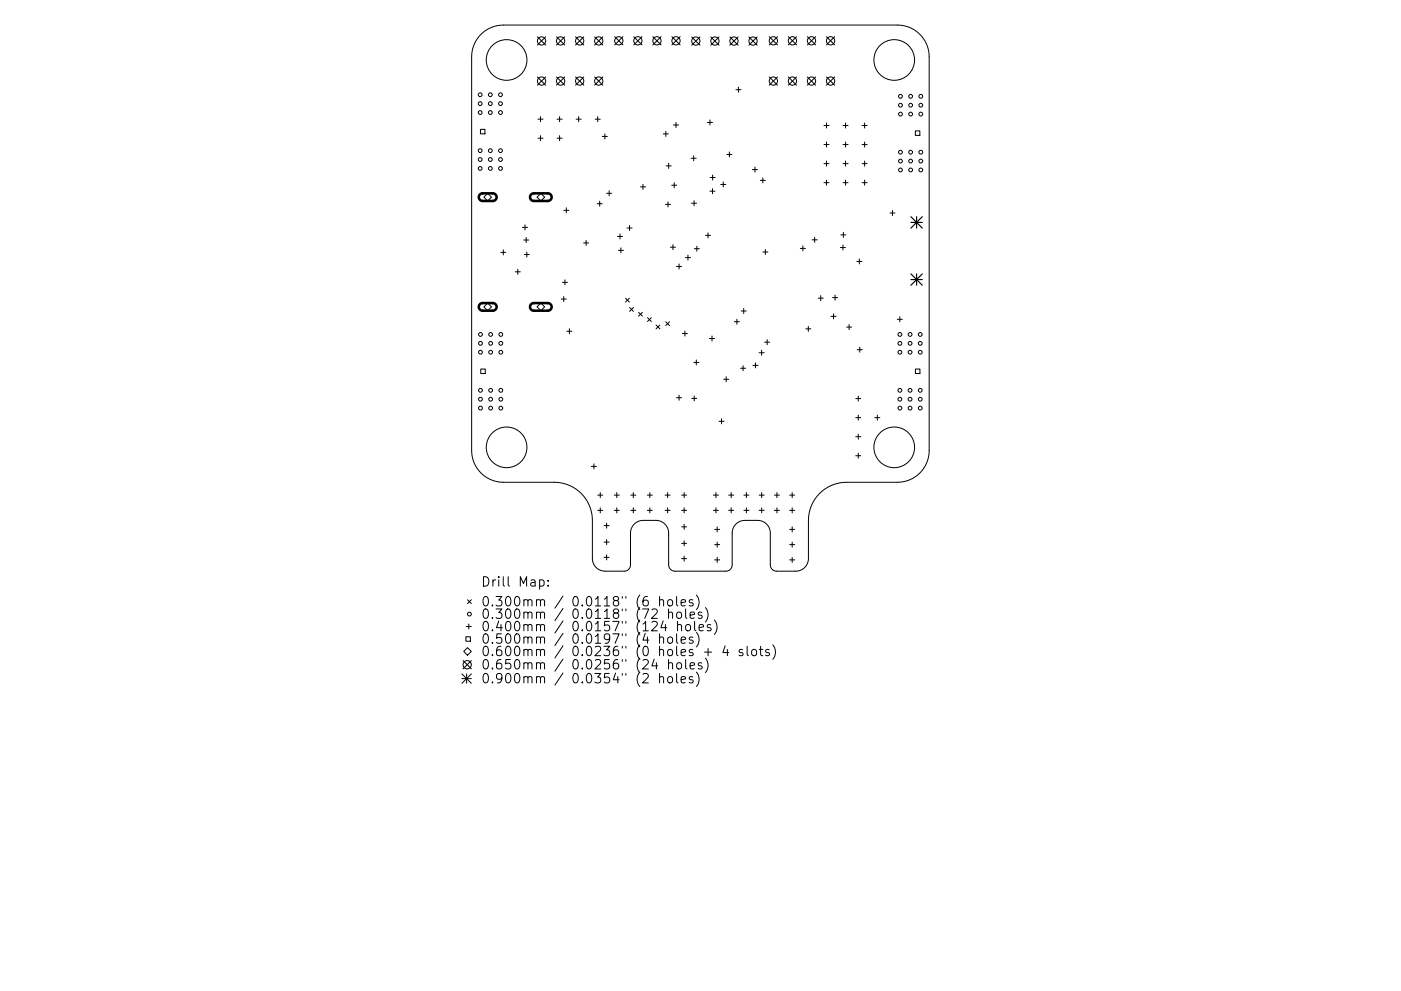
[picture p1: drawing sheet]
<svg xmlns="http://www.w3.org/2000/svg" width="297mm" height="210mm" viewBox="0 0 297 210" stroke-linecap="round" stroke-linejoin="round" font-family="sans-serif">
<defs><g id="words">
<g font-size="2.8">
<text x="101.9" y="125.1">Drill</text>
<text x="109.9" y="125.1">Map:</text>
<text x="101.9" y="129.3">0.300mm</text>
<text x="101.9" y="131.9">0.300mm</text>
<text x="121.4" y="129.3">0.0118&quot;</text>
<text x="121.4" y="131.9">0.0118&quot;</text>
<text x="135.1" y="129.3">(6</text>
<text x="135.1" y="131.9">(72</text>
<text x="140.1" y="129.3">holes)</text>
<text x="142" y="131.9">holes)</text>
<text x="101.9" y="134.5">0.400mm</text>
<text x="101.9" y="137.2">0.500mm</text>
<text x="121.4" y="134.5">0.0157&quot;</text>
<text x="121.4" y="137.2">0.0197&quot;</text>
<text x="135.1" y="134.5">(124</text>
<text x="135.1" y="137.2">(4</text>
<text x="140.1" y="137.2">holes)</text>
<text x="143.9" y="134.5">holes)</text>
<text x="101.9" y="139.8">0.600mm</text>
<text x="101.9" y="142.6">0.650mm</text>
<text x="121.4" y="139.8">0.0236&quot;</text>
<text x="121.4" y="142.6">0.0256&quot;</text>
<text x="135.1" y="139.8">(0</text>
<text x="135.1" y="142.6">(24</text>
<text x="140.1" y="139.8">holes</text>
<text x="142" y="142.6">holes)</text>
<text x="149.8" y="139.8">+</text>
<text x="154" y="139.8">4</text>
<text x="157.6" y="139.8">slots)</text>
<text x="101.9" y="145.6">0.900mm</text>
<text x="121.4" y="145.6">0.0354&quot;</text>
<text x="135.1" y="145.6">(2</text>
<text x="140.1" y="145.6">holes)</text>
</g>
</g></defs>
<g fill="none" stroke="#000" stroke-width=".21">
<path d="M102 7.3a6.7 6.7 0 0 1 4.7-2h83.6a6.7 6.7 0 0 1 6.7 6.8v83.5a6.7 6.7 0 0 1-6.7 6.7h-10.8a8.1 8.1 0 0 0-8.1 8.1v8.1a2.69 2.69 0 0 1-2.7 2.7h-4a1.35 1.35 0 0 1-1.4-1.4v-6.7a2.7 2.7 0 0 0-2.7-2.7h-2.7a2.69 2.69 0 0 0-2.7 2.7v6.7a1.35 1.35 0 0 1-1.3 1.4h-10.8a1.35 1.35 0 0 1-1.3-1.4v-6.7a2.69 2.69 0 0 0-2.7-2.7h-2.7a2.7 2.7 0 0 0-2.7 2.7v6.7a1.35 1.35 0 0 1-1.4 1.4h-4a2.69 2.69 0 0 1-2.7-2.7v-8.1a8.1 8.1 0 0 0-8.1-8.1h-10.8a6.7 6.7 0 0 1-6.7-6.7v-83.5a6.7 6.7 0 0 1 2-4.8zM113.9 7.8l1.8 1.8M113.9 16.3l1.8 1.8M115.7 7.8l-1.8 1.8M115.7 16.3l-1.8 1.8M118 7.8l1.7 1.8M118 16.3l1.7 1.8M119.7 7.8l-1.7 1.8M119.7 16.3l-1.7 1.8M122 7.8l1.8 1.8M122 16.3l1.8 1.8M123.8 7.8l-1.8 1.8"/>
<path d="M123.8 16.3l-1.8 1.8M126.1 7.8l1.7 1.8M126.1 16.3l1.7 1.8M127.8 7.8l-1.7 1.8M127.8 16.3l-1.7 1.8M130.3 7.8l1.8 1.7M132.1 7.8l-1.8 1.7M134.4 7.8l1.7 1.7M136.1 7.8l-1.7 1.7M138.4 7.8l1.8 1.7M140.2 7.8l-1.8 1.7M142.5 7.8l1.7 1.7"/>
<path d="M144.2 7.8l-1.7 1.7M146.7 7.8l1.7 1.8M148.4 7.8l-1.7 1.8M150.7 7.8l1.7 1.8M152.4 7.8l-1.7 1.8M154.7 7.8l1.8 1.8M156 19h1.1M156.5 7.8l-1.8 1.8M156.6 18.5v1.1M158.8 7.8l1.7 1.8M160.5 7.8l-1.7 1.8M163.1 7.8l1.7 1.7"/>
<path d="M163.1 16.3l1.7 1.8M164.8 7.8l-1.7 1.7M164.8 16.3l-1.7 1.8M167.1 7.8l1.8 1.7M167.1 16.3l1.8 1.8M168.9 7.8l-1.8 1.7M168.9 16.3l-1.8 1.8M171.2 7.8l1.7 1.7M171.2 16.3l1.7 1.8M172.9 7.8l-1.7 1.7M172.9 16.3l-1.7 1.8M175.2 7.8l1.8 1.7"/>
<path d="M175.2 16.3l1.8 1.8M177 7.8l-1.8 1.7M177 16.3l-1.8 1.8M101.9 27.4h.9v1h-.9zM114.1 25.3h1M114.1 29.3h1M114.6 24.7v1.1M114.6 28.8v1.1M118.1 25.3h1.1M118.1 29.3h1.1M118.6 24.7v1.1M118.6 28.8v1.1"/>
<path d="M122.1 25.3h1.1M122.7 24.7v1.1M126.2 25.3h1.1M126.7 24.7v1.1M127.7 28.9h1.1M128.2 28.4v1.1M135.8 39.6h1.1M136.3 39.1v1.1M140.6 28.4h1.1M141.2 27.9v1M141.2 35.2h1.1M141.8 34.7v1"/>
<path d="M142.4 39.3h1.1M142.8 26.5h1.1M143 38.8v1M143.3 26v1.1M146.5 33.6h1.1M147.1 33v1.1M150 26h1.1M150.5 25.4v1.1M150.6 37.7h1M151.1 37.1v1.1M152.8 39.1h1.1M153.3 38.6v1.1"/>
<path d="M154.1 32.8h1.1M154.6 32.2v1.1M159.5 36h1.1M160.1 35.4v1.1M161.2 38.3h1.1M161.7 37.7v1.1M174.7 26.6h1.1M174.7 30.7h1.1M174.7 34.7h1.1M174.7 38.8h1.1M175.2 26.1v1.1M175.2 30.1v1.1"/>
<path d="M175.2 34.2v1.1M175.2 38.2v1.1M178.7 26.6h1.1M178.7 30.7h1.1M178.7 34.7h1.1M178.7 38.8h1.1M179.3 26.1v1.1M179.3 30.1v1.1M179.3 34.2v1.1M179.3 38.2v1.1M182.8 26.6h1.1M182.8 30.7h1.1"/>
<path d="M182.8 34.7h1.1M182.8 38.8h1.1M183.3 26.1v1.1M183.3 30.1v1.1M183.3 34.2v1.1M183.3 38.2v1.1M194.1 27.8h.9v.9h-.9zM103.4 41l.8 .8-.8 .8-.8-.8zM106.2 53.5h1M106.7 53v1.1M109.2 57.7h1.1M109.8 57.1v1.1"/>
<path d="M110.8 48.2h1M111 50.9h1.1M111.2 54h1M111.3 47.7v1.1M111.6 50.4v1.1M111.7 53.5v1M114.7 41l.8 .8-.8 .8-.8-.8zM119.2 59.9h1.1M119.5 44.6h1.1M119.8 59.4v1M120.1 44.1v1.1M123.7 51.5h1.1"/>
<path d="M124.3 51v1.1M126.6 43.2h1.1M127.1 42.7v1.1M128.6 41h1.1M129.2 40.5v1.1M130.9 50.2h1.1M131.1 53.1h1.1M131.5 49.6v1.1M131.6 52.6v1.1M132.9 48.4h1.1M133.5 47.8v1.1M141.1 43.4h1.1"/>
<path d="M141.6 42.8v1.1M142.1 52.4h1.1M142.7 51.9v1.1M143.4 56.5h1.1M144 56v1.1M145.3 54.7h1.1M145.9 54.1v1.1M146.6 43.1h1.1M147.2 42.6v1.1M147.2 52.8h1.1M147.7 52.2v1.1M149.6 49.9h1.1"/>
<path d="M150.1 49.4v1.1M150.5 40.6h1.1M151.1 40v1.1M161.7 53.5h1.1M162.3 52.9v1.1M169.7 52.7h1.1M170.2 52.2v1M172.2 50.9h1.1M172.7 50.3v1.1M178.2 52.5h1.1M178.3 49.8h1.1M178.7 52v1.1"/>
<path d="M178.8 49.3v1.1M181.7 55.5h1M182.2 54.9v1.1M188.7 45.2h1.1M189.2 44.7v1M101.9 78.3h1v.9h-1zM103.4 64.3l.8 .8-.8 .8-.8-.8zM114.7 64.3l.8 .8-.8 .8-.8-.8zM119 63.5h1.1M119.5 62.9v1.1M120.2 70.3h1.1M120.7 69.7v1.1"/>
<path d="M132.6 63.3l.8 .8M133.4 63.3l-.8 .8M133.5 65.3l.8 .8M134.3 65.3l-.8 .8M135.4 66.3l.8 .8M136.2 66.3l-.8 .8M137.3 67.4l.8 .8M138.1 67.4l-.8 .8M139.1 69l.8 .8M139.9 69l-.8 .8M141.1 68.3l.9 .8M142 68.3l-.9 .8"/>
<path d="M144.7 70.8h1.1M145.2 70.2v1.1M147.1 76.9h1.1M147.6 76.4v1M150.4 71.8h1.1M151 71.3v1.1M154 79.9v1.1M155.7 68.3h1.1M156.2 67.7v1.1M157 78.1h1.1M157.1 66h1.1M157.5 77.6v1.1"/>
<path d="M157.7 65.4v1.1M159.6 77.5h1.1M160.2 77v1.1M160.9 74.8h1.1M161.5 74.3v1.1M162.1 72.6h1.1M162.6 72.1v1M170.8 69.8h1.1M171.4 69.2v1.1M173.5 63.3h1.1M174 62.7v1.1M176.2 67.1h1.1"/>
<path d="M176.5 63.1h1.1M176.7 66.6v1.1M177.1 62.6v1.1M179.5 69.4h1.1M180 68.9v1M181.8 74.2h1M182.3 73.7v1M190.2 67.8h1.1M190.8 67.2v1.1M194.1 78.3h.9v.9h-.9zM125.4 99h1.1M125.9 98.4v1.1"/>
<path d="M143.4 84.4h1.1M144 83.8v1.1M146.7 84.5h1M147.2 84v1.1M152.4 89.4h1.1M153 88.8v1.1M153.4 80.5h1.1M181.4 84.6h1.1M181.4 88.6h1.1M181.4 92.6h1.1M181.4 96.7h1.1M182 84v1.1"/>
<path d="M182 88.1v1M182 92.1v1.1M182 96.2v1M185.5 88.6h1M186 88.1v1M126.7 105h1.1M126.7 108.3h1.1M127.3 104.5v1.1M127.3 107.7v1.1M128.1 111.5h1.1M128.1 115h1.1M128.1 118.2h1.1"/>
<path d="M128.6 111v1.1M128.6 114.5v1.1M128.6 117.7v1.1M130.2 105h1.1M130.2 108.3h1.1M130.8 104.5v1.1M130.8 107.7v1.1M133.7 105h1.1M133.7 108.3h1.1M134.3 104.5v1.1M134.3 107.7v1.1M137.2 105h1.1"/>
<path d="M137.2 108.3h1.1M137.8 104.5v1.1M137.8 107.7v1.1M141 105h1.1M141 108.3h1.1M141.5 104.5v1.1M141.5 107.7v1.1M144.5 105h1.1M144.5 108.3h1.1M144.5 111.8h1.1M144.5 115.3h1.1M144.5 118.5h1.1"/>
<path d="M145.1 104.5v1.1M145.1 107.7v1.1M145.1 111.2v1.1M145.1 114.7v1.1M145.1 118v1.1M151.2 105h1.1M151.2 108.3h1.1M151.5 112.3h1.1M151.5 115.6h1.1M151.5 118.8h1.1M151.8 104.5v1.1M151.8 107.7v1.1"/>
<path d="M152.1 111.8v1.1M152.1 115v1.1M152.1 118.2v1.1M154.5 105h1.1M154.5 108.3h1.1M155 104.5v1.1M155 107.7v1.1M157.7 105h1.1M157.7 108.3h1.1M158.3 104.5v1.1M158.3 107.7v1.1M161 105h1"/>
<path d="M161 108.3h1M161.5 104.5v1.1M161.5 107.7v1.1M164.2 105h1.1M164.2 108.3h1.1M164.7 104.5v1.1M164.7 107.7v1.1M167.4 105h1.1M167.4 108.3h1.1M167.4 112.3h1.1M167.4 115.6h1.1M167.4 118.8h1.1"/>
<path d="M168 104.5v1.1M168 107.7v1.1M168 111.8v1.1M168 115v1.1M168 118.2v1.1M98.8 135.1h.9v.9h-.9zM98.9 132.9h1M99.1 137.4l.8 .8-.8 .8-.8-.8zM99.1 127.2l.8 .9M99.4 132.4v1.1M99.9 127.2l-.8 .9M107.7 122.4v1.7l.3 .3"/>
<path d="M113.7 127.4l.3-.2 .5 .1 .1 1.3M113.7 130.1a.5 .5 0 0 1 .9 0v1.1M113.7 132.7a.5 .5 0 0 1 .9 .1v1M113.7 135.3a.5 .5 0 0 1 .9 .1v1.1M113.7 138a.5 .5 0 0 1 .9 .1v1M114.6 127.5l.3-.3 .5 .1 .1 1.3M114.6 130.1l.3-.2 .5 .1 .1 1.2M114.6 132.8l.3-.3 .5 .1 .1 1.2M114.6 135.4l.3-.3 .5 .1 .1 1.3M114.6 138.1l.3-.3 .5 .1 .1 1.2M119.4 126.5l-1.8 2.5M119.4 129.1l-1.8 2.6"/>
<path d="M119.4 131.7l-1.8 2.6M119.4 134.4l-1.8 2.6M119.4 137l-1.8 2.6M119.4 139.8l-1.8 2.6M131.9 126.6v.3M131.9 129.2v.4M131.9 131.8v.4M131.9 134.5v.4M131.9 137.1v.4M131.9 139.9v.4M132.7 126.6v.3M132.7 129.2v.4"/>
<path d="M132.7 131.8v.4M132.7 134.5v.4M132.7 137.1v.4M132.7 139.9v.4M157.5 137.9l-.5-.1-.3 .3 .1 .3 .7 .1v.5h-.8M97.9 143l2 2M97.9 144h2M98.2 140.2l1.7 1.7M98.9 143v2M99.9 140.2l-1.7 1.7M99.9 143l-2 2M113.7 140.8a.5 .5 0 0 1 .9 .1v1"/>
<path d="M113.7 143.7a.5 .5 0 0 1 .9 .1v1.1M114.6 140.9l.3-.3 .5 .1 .1 1.2M114.6 143.8l.3-.2h.5l.1 1.3M119.4 142.8l-1.8 2.6M131.9 142.9v.4M132.7 142.9v.4"/>
<circle cx="107.4" cy="12.7" r="4.3"/>
<circle cx="114.8" cy="17.2" r=".88"/>
<circle cx="114.8" cy="8.7" r=".88"/>
<circle cx="118.9" cy="17.2" r=".88"/>
<circle cx="118.9" cy="8.7" r=".88"/>
<circle cx="122.9" cy="17.2" r=".88"/>
<circle cx="122.9" cy="8.7" r=".88"/>
<circle cx="126.9" cy="17.2" r=".88"/>
<circle cx="126.9" cy="8.7" r=".88"/>
<circle cx="131.2" cy="8.7" r=".88"/>
<circle cx="135.2" cy="8.7" r=".88"/>
<circle cx="139.3" cy="8.7" r=".88"/>
<circle cx="143.3" cy="8.7" r=".88"/>
<circle cx="147.5" cy="8.7" r=".88"/>
<circle cx="151.6" cy="8.7" r=".88"/>
<circle cx="155.6" cy="8.7" r=".88"/>
<circle cx="159.7" cy="8.7" r=".88"/>
<circle cx="164" cy="8.7" r=".88"/>
<circle cx="164" cy="17.2" r=".88"/>
<circle cx="168" cy="8.7" r=".88"/>
<circle cx="168" cy="17.2" r=".88"/>
<circle cx="172.1" cy="8.7" r=".88"/>
<circle cx="172.1" cy="17.2" r=".88"/>
<circle cx="176.1" cy="17.2" r=".88"/>
<circle cx="176.1" cy="8.7" r=".88"/>
<circle cx="189.6" cy="12.7" r="4.3"/>
<circle cx="101.8" cy="32" r=".4"/>
<circle cx="101.8" cy="23.9" r=".4"/>
<circle cx="101.8" cy="20.1" r=".4"/>
<circle cx="101.8" cy="33.8" r=".4"/>
<circle cx="101.8" cy="22" r=".4"/>
<circle cx="101.8" cy="35.7" r=".4"/>
<circle cx="104" cy="32" r=".4"/>
<circle cx="104" cy="23.9" r=".4"/>
<circle cx="104" cy="33.8" r=".4"/>
<circle cx="104" cy="20.1" r=".4"/>
<circle cx="104" cy="35.7" r=".4"/>
<circle cx="104" cy="22" r=".4"/>
<circle cx="106.1" cy="23.9" r=".4"/>
<circle cx="106.1" cy="32" r=".4"/>
<circle cx="106.1" cy="20.1" r=".4"/>
<circle cx="106.1" cy="33.8" r=".4"/>
<circle cx="106.1" cy="22" r=".4"/>
<circle cx="106.1" cy="35.7" r=".4"/>
<circle cx="190.9" cy="24.2" r=".4"/>
<circle cx="190.9" cy="22.3" r=".4"/>
<circle cx="190.9" cy="36.1" r=".4"/>
<circle cx="190.9" cy="32.3" r=".4"/>
<circle cx="190.9" cy="34.2" r=".4"/>
<circle cx="190.9" cy="20.4" r=".4"/>
<circle cx="193.1" cy="22.3" r=".4"/>
<circle cx="193.1" cy="24.2" r=".4"/>
<circle cx="193.1" cy="36.1" r=".4"/>
<circle cx="193.1" cy="32.3" r=".4"/>
<circle cx="193.1" cy="34.2" r=".4"/>
<circle cx="193.1" cy="20.4" r=".4"/>
<circle cx="195.2" cy="24.2" r=".4"/>
<circle cx="195.2" cy="36.1" r=".4"/>
<circle cx="195.2" cy="22.3" r=".4"/>
<circle cx="195.2" cy="32.3" r=".4"/>
<circle cx="195.2" cy="20.4" r=".4"/>
<circle cx="195.2" cy="34.2" r=".4"/>
<circle cx="101.9" cy="72.8" r=".4"/>
<circle cx="101.9" cy="71" r=".4"/>
<circle cx="101.9" cy="74.7" r=".4"/>
<circle cx="104" cy="72.8" r=".4"/>
<circle cx="104" cy="71" r=".4"/>
<circle cx="104" cy="74.7" r=".4"/>
<circle cx="106.2" cy="72.8" r=".4"/>
<circle cx="106.2" cy="74.7" r=".4"/>
<circle cx="106.2" cy="71" r=".4"/>
<circle cx="190.8" cy="72.8" r=".4"/>
<circle cx="190.8" cy="71" r=".4"/>
<circle cx="190.8" cy="74.7" r=".4"/>
<circle cx="192.9" cy="72.8" r=".4"/>
<circle cx="192.9" cy="71" r=".4"/>
<circle cx="192.9" cy="74.7" r=".4"/>
<circle cx="195.1" cy="72.8" r=".4"/>
<circle cx="195.1" cy="71" r=".4"/>
<circle cx="195.1" cy="74.7" r=".4"/>
<circle cx="101.9" cy="82.8" r=".4"/>
<circle cx="101.9" cy="86.6" r=".4"/>
<circle cx="101.9" cy="84.7" r=".4"/>
<circle cx="104" cy="82.8" r=".4"/>
<circle cx="104" cy="86.6" r=".4"/>
<circle cx="104" cy="84.7" r=".4"/>
<circle cx="106.2" cy="82.8" r=".4"/>
<circle cx="106.2" cy="86.6" r=".4"/>
<circle cx="106.2" cy="84.7" r=".4"/>
<circle cx="107.4" cy="94.9" r="4.3"/>
<circle cx="189.6" cy="94.9" r="4.3"/>
<circle cx="190.8" cy="82.8" r=".4"/>
<circle cx="190.8" cy="86.6" r=".4"/>
<circle cx="190.8" cy="84.7" r=".4"/>
<circle cx="192.9" cy="82.8" r=".4"/>
<circle cx="192.9" cy="86.6" r=".4"/>
<circle cx="192.9" cy="84.7" r=".4"/>
<circle cx="195.1" cy="82.8" r=".4"/>
<circle cx="195.1" cy="86.6" r=".4"/>
<circle cx="195.1" cy="84.7" r=".4"/>
<circle cx="99.5" cy="130.3" r=".4"/>
<circle cx="99.1" cy="141" r=".88"/>
</g>
<path d="M101.8 41.3l.5-.3h2.2a.81 .81 0 0 1 .8 .8 .81 .81 0 0 1-.8 .8h-2.2a.81 .81 0 0 1-.7-.5 .81 .81 0 0 1 .2-.8zM112.6 41.3l.5-.3h3a.81 .81 0 0 1 .9 .8 .81 .81 0 0 1-.9 .8h-2.9a.81 .81 0 0 1-.8-.5 .81 .81 0 0 1 .2-.8zM101.8 64.5l.5-.2h2.2a.81 .81 0 0 1 .8 .8 .81 .81 0 0 1-.8 .8h-2.2a.81 .81 0 0 1-.7-.5 .81 .81 0 0 1 .2-.9zM112.6 64.5l.5-.2h3a.81 .81 0 0 1 .9 .8 .81 .81 0 0 1-.9 .8h-2.9a.81 .81 0 0 1-.8-.5 .81 .81 0 0 1 .2-.9z" fill="none" stroke="#000" stroke-width=".54"/>
<path d="M193.1 46l2.4 2.4M193.1 47.2h2.4M193.1 58.1l2.4 2.4M193.1 59.3h2.4M194.3 46v2.4M194.3 58.1v2.4M195.5 46l-2.4 2.4M195.5 58.1l-2.4 2.4" fill="none" stroke="#000" stroke-width=".24"/>
<use href="#words"/>
</svg>
